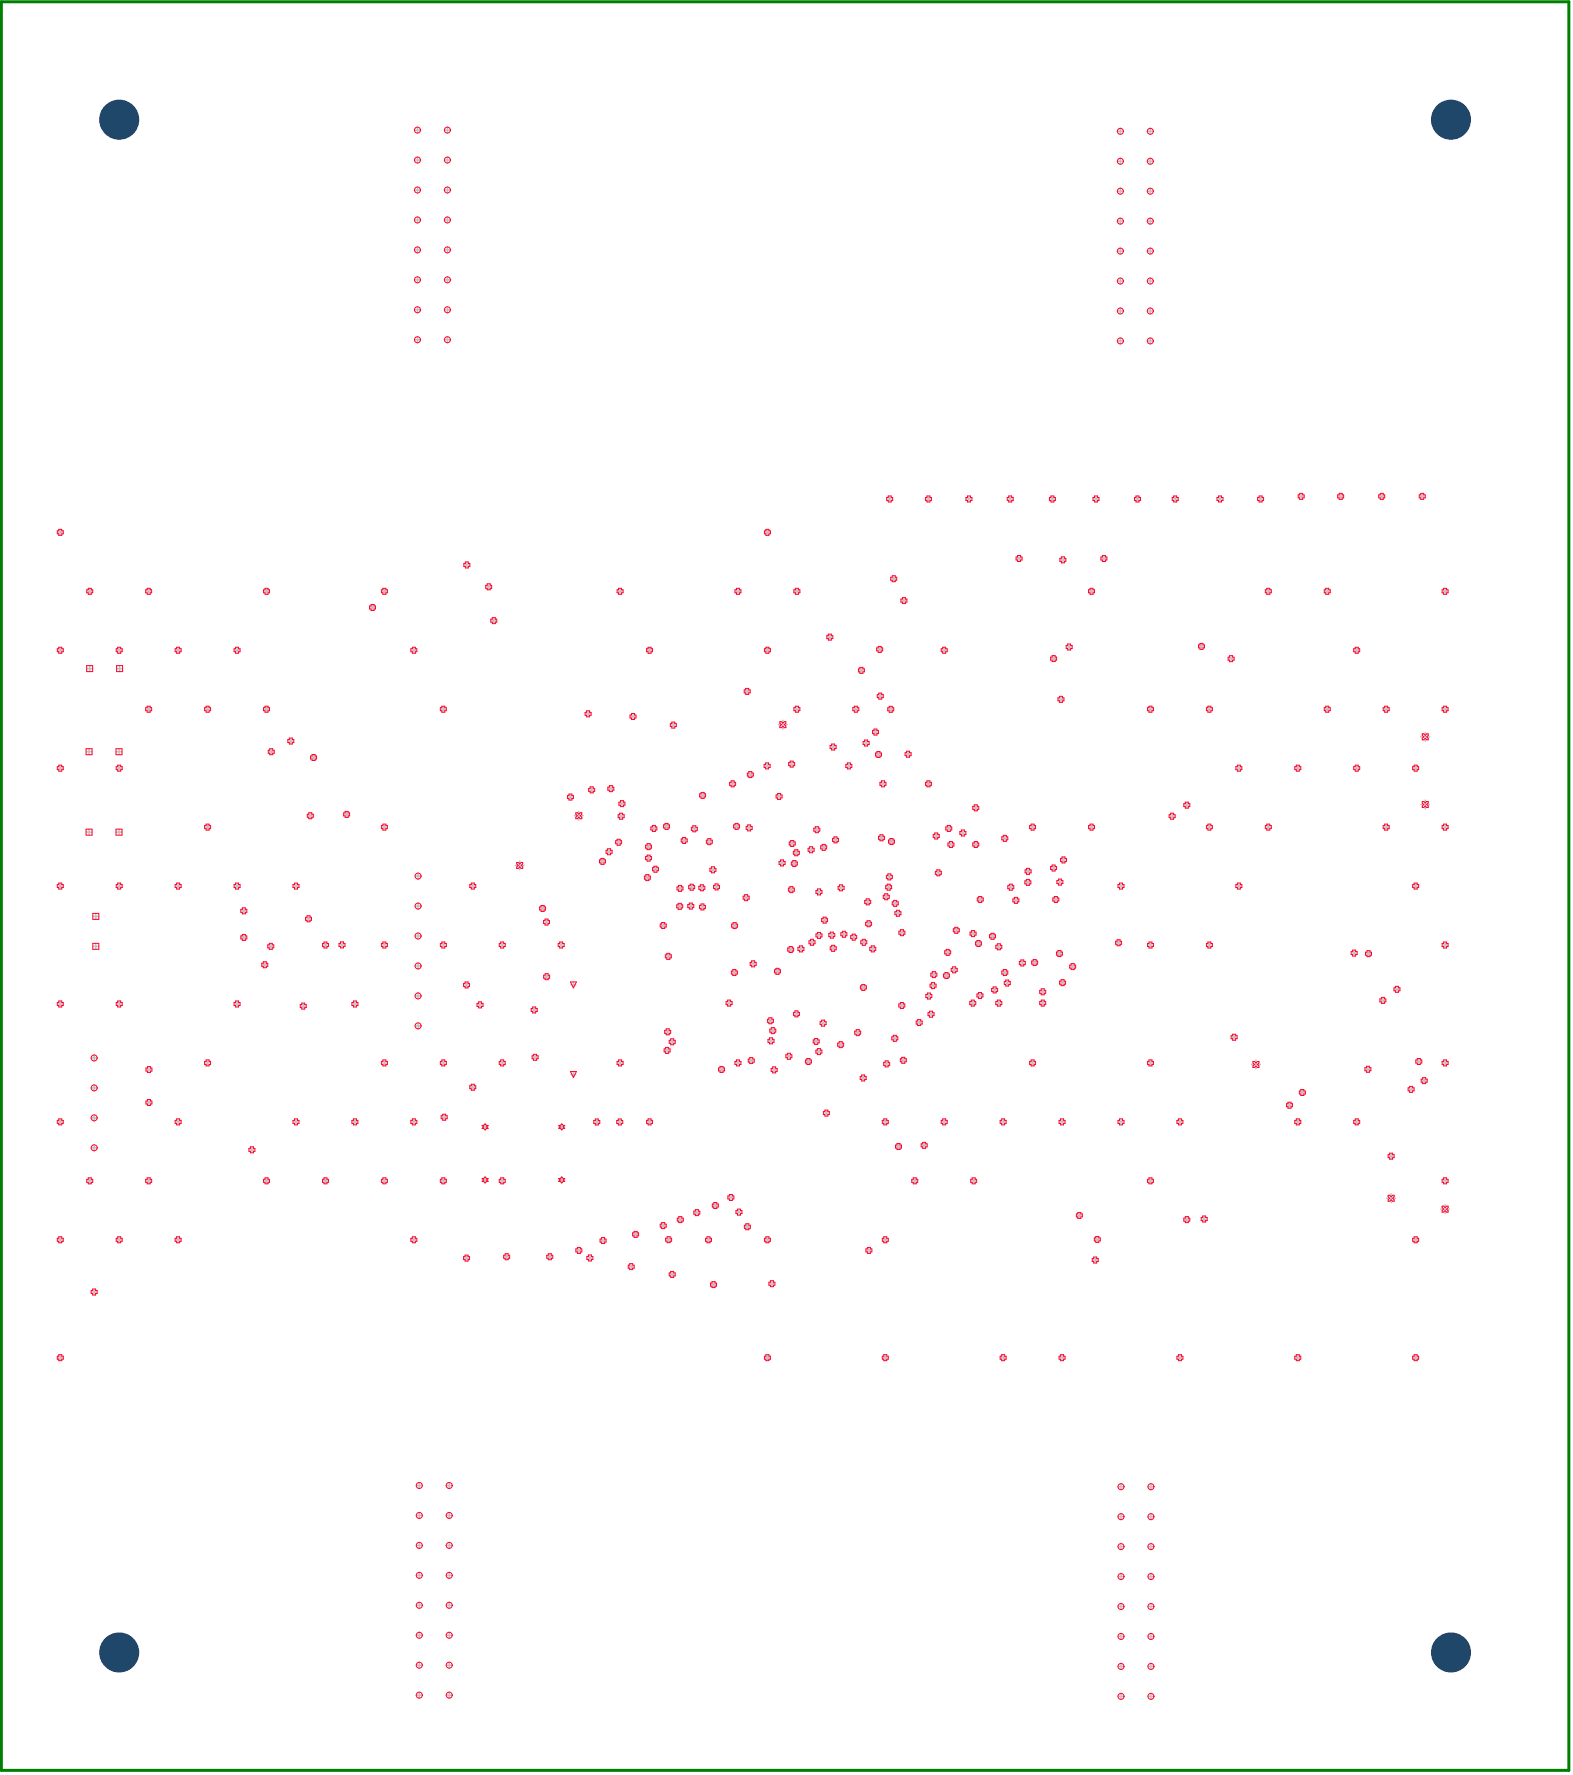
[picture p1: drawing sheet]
<svg xmlns="http://www.w3.org/2000/svg" width="444mm" height="501mm" viewBox="0 0 444 501" stroke-linecap="round" stroke-linejoin="round" font-family="sans-serif">
<g fill="none" stroke="#c0c0c0" stroke-width=".42">
<path d="M30.8 33.8h5.7M33.6 30.9v5.7M116.9 36.7h1.8M117.8 35.8v1.8M125.4 36.7h1.7M126.2 35.8v1.8M315.2 37.1h1.8M316.1 36.2v1.7M323.7 37.1h1.7M324.5 36.2v1.7M406.5 33.8h5.7M409.4 30.9v5.7"/>
<path d="M116.9 45.2h1.8M116.9 53.6h1.8M117.8 44.3v1.7M117.8 52.7v1.8M125.4 45.2h1.7M125.4 53.6h1.7M126.2 44.3v1.7M126.2 52.7v1.8M315.2 45.5h1.8M315.2 54h1.8M316.1 44.6v1.8M316.1 53.1v1.7"/>
<path d="M323.7 45.5h1.7M323.7 54h1.7M324.5 44.6v1.8M324.5 53.1v1.7M116.9 70.5h1.8M116.9 62.1h1.8M116.9 79h1.8M117.8 61.2v1.7M117.8 69.7v1.7M117.8 78.1v1.8M125.4 70.5h1.7M125.4 62.1h1.7"/>
<path d="M125.4 79h1.7M126.2 61.2v1.7M126.2 69.7v1.7M126.2 78.1v1.8M315.2 70.9h1.8M315.2 62.4h1.8M315.2 79.3h1.8M316.1 61.5v1.8M316.1 70v1.7M316.1 78.4v1.8M323.7 70.9h1.7M323.7 62.4h1.7"/>
<path d="M323.7 79.3h1.7M324.5 61.5v1.8M324.5 70v1.7M324.5 78.4v1.8M116.9 87.4h1.8M116.9 95.9h1.8M117.8 86.6v1.7M117.8 95v1.8M125.4 87.4h1.7M125.4 95.9h1.7M126.2 86.6v1.7M126.2 95v1.8"/>
<path d="M315.2 87.8h1.8M315.2 96.2h1.8M316.1 86.9v1.7M316.1 95.3v1.8M323.7 87.8h1.7M323.7 96.2h1.7M324.5 86.9v1.7M324.5 95.3v1.8M367.1 139.6v1M378.2 139.6v1M389.8 139.6v1M401.3 139.6v1"/>
<path d="M16.5 150.2h1M17 149.7v1M131.2 159.4h1M131.7 158.9v1M216 150.2h1M216.5 149.7v1M250.5 140.8h1M251 140.3v1M261.4 140.8h1M261.9 140.3v1M272.9 140.8h1M273.4 140.3v1"/>
<path d="M284.5 140.8h1M285 140.3v1M287 157.6h1M287.5 157.1v1M296.4 140.8h1M296.9 140.3v1M299.4 158h1M299.9 157.5v1M308.7 140.8h1M309.2 140.3v1M310.9 157.6h1M311.4 157.1v1"/>
<path d="M320.4 140.8h1M320.9 140.3v1M331.1 140.8h1M331.6 140.3v1M343.7 140.8h1M344.2 140.3v1M355.2 140.8h1M355.7 140.3v1M366.6 140.1h1M377.8 140.1h.9M389.3 140.1h1M400.8 140.1h1"/>
<path d="M24.8 166.9h1M25.3 166.4v1M41.4 166.9h1M41.9 166.4v1M74.7 166.9h1M75.2 166.4v1M104.6 171.4h1M105.1 170.9v1M107.9 166.9h1M108.4 166.4v1M137.4 165.6h1M137.9 165.1v1"/>
<path d="M138.8 175.2h1M139.3 174.7v1M174.5 166.9h1M175 166.4v1M207.7 166.9h1M208.2 166.4v1M224.3 166.9h1M224.8 166.4v1M233.6 179.8h1M234.1 179.3v1M251.7 163.3h1M252.2 162.8v1"/>
<path d="M254.5 169.5h1M255 169v1M307.5 166.9h1M308 166.4v1M357.3 166.9h1M357.8 166.4v1M374 166.9h1M374.5 166.4v1M407.2 166.9h1M407.7 166.4v1M16.5 183.5h1M17 183v1"/>
<path d="M24.5 188.7h1.6M25.3 187.9v1.6M32.9 188.7h1.7M33.1 183.5h1M33.6 183v1M33.7 187.9v1.6M41.9 199.7v1M49.8 183.5h1M50.3 183v1M58.6 199.7v1M66.4 183.5h1M66.9 183v1"/>
<path d="M75.2 199.7v1M116.3 183.5h1M116.8 183v1M125.1 199.7v1M182.8 183.5h1M183.3 183v1M210.3 195.1h1M210.8 194.6v1M216 183.5h1M216.5 183v1M224.8 199.7v1M241.5 199.7v1"/>
<path d="M242.5 189.2h1M243 188.7v1M247.7 183.3h1M247.9 196.5h1M248.2 182.8v1M248.4 196v1M251.3 199.7v1M265.9 183.5h1M266.4 183v1M296.8 185.9h1M297.3 185.4v1M298.8 197.4h1"/>
<path d="M299.3 196.9v1M301.1 182.6h1M301.6 182.1v1M324.6 199.7v1M338.5 182.4h1M339 181.9v1M341.2 199.7v1M346.8 185.9h1M347.3 185.4v1M374.5 199.7v1M382.3 183.5h1M382.8 183v1"/>
<path d="M391.1 199.7v1M407.7 199.7v1M16.5 216.8h1M17 216.3v1M24.3 212.2h1.7M25.1 211.3v1.7M32.7 212.2h1.7M33.1 216.8h1M33.6 211.3v1.7M33.6 216.3v1M41.4 200.2h1M58.1 200.2h1"/>
<path d="M74.7 200.2h1M76 212.2h1M76.5 211.7v1M81.6 209.1h1M82.1 208.6v1M88 213.8h1M88.5 213.3v1M124.6 200.2h1M165.4 201.5h1M165.9 201v1M178.1 202.2h1M178.6 201.7v1"/>
<path d="M189.5 204.6h1M190 204.1v1M211.2 218.6h1M211.7 218.1v1M215.9 216.2h1M216.4 215.7v1M219.6 204.5h2.5M220.9 203.3v2.5M222.9 215.6h1M223.4 215.1v1M224.3 200.2h1M234.6 210.8h.9"/>
<path d="M235 210.3v1M239 216.2h1M239.5 215.7v1M241 200.2h1M243.9 209.7h1M244.4 209.2v1M246.5 206.6h1M247 206.1v1M247.3 212.9h1M247.8 212.4v1M250.8 200.2h1M255.7 212.9h1"/>
<path d="M256.2 212.4v1M324.1 200.2h1M340.7 200.2h1M349 216.8h1M349.5 216.3v1M365.6 216.8h1M366.1 216.3v1M374 200.2h1M382.3 216.8h1M382.8 216.3v1M390.6 200.2h1M398.9 216.8h1"/>
<path d="M399.4 216.3v1M400.9 208h2.5M402.1 206.7v2.5M407.2 200.2h1M24.3 234.8h1.7M25.1 234v1.7M32.7 234.8h1.7M33.6 234v1.7M58.1 233.4h1M58.6 232.9v1M87 230.2h1M87.5 229.7v1"/>
<path d="M97.3 229.8h1M97.8 229.3v1M107.9 233.4h1M108.4 232.9v1M160.4 224.9h1M160.9 224.4v1M162.1 230.2h2.4M163.3 229v2.5M166.4 222.9h1M166.9 222.4v1M171.8 222.6h1M171.8 239.9v1"/>
<path d="M172.3 222.1v1M174 237.7h1M174.5 237.2v1M174.7 230.4h1M175 226.8h1M175.2 229.9v1M175.5 226.3v1M182.5 238.9h1M183 238.4v1M184 233.8h1M184.5 233.3v1M187.6 233.2h1"/>
<path d="M188.1 232.7v1M192.5 237.2h1M193 236.7v1M195.4 233.9h1M195.9 233.4v1M197.7 224.5h1M198.2 224v1M199.6 237.5h1M200.1 237v1M206.2 221.2h1M206.7 220.7v1M207.3 233.2h1"/>
<path d="M207.8 232.7v1M210.9 233.7h1M211.4 233.2v1M219.3 224.8h1M219.8 224.3v1M223 238h1M223.5 237.5v1M228.3 239.8h1M228.8 239.3v1M229.9 234.2h1M230.4 233.7v1M231.9 239.1h1"/>
<path d="M232.4 238.6v1M235.2 237h1M235.7 236.5v1M248.2 236.4h1M248.6 221.2h1M248.7 235.9v1M249.1 220.7v1M251 237.5h1M251.5 237v1M261.4 221.2h1M261.9 220.7v1M263.6 235.9h1"/>
<path d="M264.1 235.4v1M267.2 233.8h1M267.7 233.3v1M267.8 238.3h1M268.3 237.8v1M271.2 235.1h1M271.7 234.6v1M274.8 238.3h1M274.8 228h1M275.3 227.5v1M275.3 237.8v1M283 236.6h1"/>
<path d="M283.5 236.1v1M290.8 233.4h1M291.3 232.9v1M307.5 233.4h1M308 232.9v1M330.2 230.4h1M330.7 229.9v1M334.3 227.2h1M334.8 226.7v1M340.7 233.4h1M341.2 232.9v1M357.3 233.4h1"/>
<path d="M357.8 232.9v1M390.6 233.4h1M391.1 232.9v1M400.9 227h2.5M402.1 225.8v2.5M407.2 233.4h1M407.7 232.9v1M16.5 250.1h1M17 249.6v1M26.2 258.6h1.7M27 257.8v1.7M33.1 250.1h1"/>
<path d="M33.6 249.6v1M49.8 250.1h1M50.3 249.6v1M66.4 250.1h1M66.9 249.6v1M68.3 257.1h1M68.8 256.6v1M83 250.1h1M83.5 249.6v1M86.5 259.3h1M87 258.8v1M117.1 255.7h1.7"/>
<path d="M117.1 247.3h1.7M117.9 246.4v1.7M117.9 254.8v1.8M132.9 250.1h1M133.4 249.6v1M145.4 244.2h2.5M146.6 243v2.5M152.6 256.4h1M153.1 255.9v1M154.2 259.7v1M169.5 243.1h1M170 242.6v1"/>
<path d="M171.3 240.4h1M182.1 247.7h1M182.5 242.2h1M182.6 247.2v1M183 241.7v1M184.4 245.3h1M184.9 244.8v1M191.3 255.8h1M191.4 250.7h.9M191.8 255.3v1M191.8 250.2v1M194.4 255.7h1"/>
<path d="M194.6 250.4h1M194.9 255.2v1M195.1 249.9v1M197.5 250.6h1M197.7 256h1M198 250.1v1M198.2 255.5v1M200.6 245.5h1M201.1 245v1M201.7 250.3h1M202.2 249.8v1M210 253.3h1"/>
<path d="M210.5 252.8v1M220.2 243.5h.9M220.6 243v1M222.8 251.1h1M223.3 250.6v1M223.6 243.7h1M224.1 243.2v1M224.2 240.7h1M224.7 240.2v1M230.6 251.7h1M231.1 251.2v1M232.1 259.7h1"/>
<path d="M232.6 259.2v1M236.8 250.6h1M237.3 250.1v1M244.3 254.5h1M244.8 254v1M249.5 253.1h1M250 252.6v1M250.2 250.4h1M250.4 247.5h1M250.7 249.9v1M250.9 247v1M252.1 254.9h1"/>
<path d="M252.6 254.5v.9M252.8 257.7h1M253.3 257.2v1M264.2 246.3h1M264.7 245.8v1M276.1 253.9h1M276.6 253.4v1M284.7 250.4h1M285.2 249.9v1M286.1 254.1h1M286.6 253.6v1M289.5 249h1"/>
<path d="M289.6 245.9h1M290 248.5v1M290.1 245.4v1M296.8 245h1M297.3 244.5v1M297.4 253.9h1M297.9 253.4v1M298.5 248.9h1M299 248.5v.9M299.5 242.7h1M300 242.2v1M315.8 250.1h1"/>
<path d="M316.3 249.6v1M349 250.1h1M349.5 249.6v1M398.9 250.1h1M399.4 249.6v1M26.2 267.1h1.7M27 266.2v1.7M68.3 264.6h1M68.8 264.1v1M74.2 272.3h1M74.7 271.8v1M75.9 267.1h1"/>
<path d="M76.4 266.6v1M91.3 266.7h1M91.8 266.2v1M96 266.7h1M96.5 266.2v1M107.9 266.7h1M108.4 266.2v1M117.1 264.2h1.7M117.1 272.6h1.7M117.9 263.3v1.7M117.9 271.7v1.8M124.6 266.7h1"/>
<path d="M125.1 266.2v1M131.1 278h1M131.6 277.5v1M141.2 266.7h1M141.7 266.2v1M153.7 260.2h1M153.7 275.6h1M154.2 275.1v1M157.8 266.7h1M158.3 266.2v1M161.1 278h1.3M161.8 277.3v1.3"/>
<path d="M186.6 261.2h1M187.1 260.7v1M188.1 269.9h1M188.6 269.4v1M206.7 274.5h1M206.8 261.2h.9M207.2 274v1M207.2 260.7v1M212 272h1M212.5 271.5v1M218.9 274.1h.9M219.3 273.6v1"/>
<path d="M222.6 268h1M223.1 267.5v1M225.5 267.8h1M226 267.3v1M228.6 265.9h1M229.1 265.4v1M230.6 264h1M231.1 263.5v1M234.2 263.9h1M234.6 267.6h1M234.7 263.4v1M235.1 267.1v1"/>
<path d="M237.6 263.7h1M238.1 263.2v1M240.4 264.5h1M240.9 264v1M243.1 278.7h1M243.2 265.9h1M243.6 278.2v1M243.7 265.4v1M244.6 260.7h1M245.1 260.2v1M245.7 267.8h1M246.2 267.3v1"/>
<path d="M254 263.2h1M254.5 262.7v1M262.8 278.2h.9M263 275.1h1M263.2 277.7v1M263.5 274.6v1M266.5 275.3h1M266.9 268.8h1M267 274.8v1M267.4 268.3v1M268.7 273.7h1M269.2 273.2v1"/>
<path d="M269.3 262.6h1M269.8 262.1v1M274 263.5h1M274.5 263v1M275.6 266.3h1M276.1 265.8v1M279.5 264.2h1M280 263.7v1M280.1 279.4h1M280.6 278.9v1M281.3 267.2h1M281.8 266.7v1"/>
<path d="M283 274.5h1M283.5 274v1M283.7 277.4h1M284.2 276.9v1M287.9 271.8h1M288.4 271.3v1M291.4 271.7h1M291.9 271.2v1M293.7 279.9h1M294.2 279.4v1M298.4 269.1h1M298.9 268.6v1"/>
<path d="M299.3 277.3h1M299.8 276.8v1M302.1 272.8h1M302.6 272.3v1M315.1 266.1h1M315.6 265.6v1M324.1 266.7h1M324.6 266.2v1M340.7 266.7h1M341.2 266.2v1M381.6 269h.9M382 268.5v1"/>
<path d="M385.6 269.1h1M386.1 268.7v.9M393.6 279.2h1M394.1 278.7v1M407.2 266.7h1M407.7 266.2v1M16.5 283.3h1M17 282.8v1M25.7 298.6h1.7M26.6 297.7v1.8M33.1 283.3h1M33.6 282.8v1"/>
<path d="M58.1 300h1M58.6 299.5v1M66.4 283.3h1M66.9 282.8v1M85.1 283.9h1M85.6 283.4v1M99.6 283.3h1M100.1 282.8v1M107.9 300h1M108.4 299.5v1M117.1 281.1h1.7M117.1 289.5h1.7"/>
<path d="M117.9 280.2v1.7M117.9 288.6v1.8M124.6 300h1M125.1 299.5v1M134.9 283.6h1M135.4 283.1v1M141.2 300h1M141.7 299.5v1M150.2 285h1M150.5 298.4h1M150.7 284.5v1M151 297.9v1"/>
<path d="M174.5 300h1M175 299.5v1M187.7 296.4h1M187.9 291.2h1M188.2 295.9v1M188.4 290.7v1M189.2 294h1M189.7 293.5v1M205.2 283.1h1M205.7 282.6v1M207.7 300h1M208.2 299.5v1"/>
<path d="M211.5 299.3h.9M212 298.8v1M216.9 288.1h1M217 293.8h1M217.4 287.6v1M217.5 293.3v1M217.5 290.9h1M218 290.4v1M222.1 298.1h1M222.6 297.6v1M224.2 286.1h1M224.7 285.6v1"/>
<path d="M227.6 299.6h1M228.1 299.1v1M229.8 293.9h1M230.3 293.4v1M230.5 296.8h1M231 296.3v1M231.7 288.8h1M232.2 288.3v1M236.7 294.8h1M237.2 294.3v1M241.5 291.4h1M242 290.9v1"/>
<path d="M250.2 299.8v1M252 293h1M252.5 292.5v1M253.9 283.8h1M254.4 299.2h1M254.4 283.3v1M254.9 298.7v1M258.8 288.6h1M259.3 288.1v1M261.6 281.1h1M262.1 280.6v1M262.2 286.2h1"/>
<path d="M262.7 285.7v1M274 283.1h.9M274.4 282.6v1M276 280.9h1M276.5 280.4v1M281.3 283.1h1M281.8 282.6v1M290.8 300h1M291.3 299.5v1M293.7 283.1h1M294.2 282.6v1M324.1 300h1"/>
<path d="M324.6 299.5v1M347.7 292.7h1M348.2 292.2v1M354.3 299.2v2.5M389.7 282.3h1M390.2 281.8v1M399.8 299.6h1M400.3 299.1v1M407.2 300h1M407.7 299.5v1M16.5 316.6h1M17 316.1v1"/>
<path d="M25.7 307h1.7M25.7 315.5h1.7M26.6 306.2v1.7M26.6 314.6v1.8M41.5 311.2h1M41.5 301.9h1M42 301.4v1M42 310.7v1M49.8 316.6h1M50.3 316.1v1M83 316.6h1M83.5 316.1v1"/>
<path d="M99.6 316.6h1M100.1 316.1v1M116.3 316.6h1M116.8 316.1v1M124.8 315.3h1M125.3 314.8v1M132.9 306.8h1M133.4 306.3v1M136 318h1.7M136.9 317.2v1.7M157.7 318h1.6M158.5 317.2v1.7"/>
<path d="M161.1 303.3h1.3M161.8 302.6v1.3M167.9 316.6h1M168.4 316.1v1M174.4 316.6h1M174.9 316.1v1M182.8 316.6h1M183.3 316.1v1M203.1 301.8h1M203.6 301.3v1M217.9 301.9h1M218.4 301.4v1"/>
<path d="M232.7 314.1h.9M233.2 313.6v1M243 304.2h1M243.5 303.7v1M249.3 316.6h1M249.7 300.3h1M249.8 316.1v1M265.9 316.6h1M266.4 316.1v1M282.5 316.6h1M283 316.1v1M299.1 316.6h1"/>
<path d="M299.6 316.1v1M315.8 316.6h1M316.3 316.1v1M332.4 316.6h1M332.9 316.1v1M353.1 300.4h2.5M363.3 311.9h1M363.8 311.4v1M365.6 316.6h1M366.1 316.1v1M366.9 308.3h1M367.4 307.8v1"/>
<path d="M382.3 316.6h1M382.8 316.1v1M385.4 301.8h1M385.9 301.3v1M397.6 307.4h1M398.1 306.9v1M401.3 305h1M401.8 304.5v1M24.8 333.3h1M25.3 332.8v1M25.7 323.9h1.7M26.6 323.1v1.7"/>
<path d="M41.4 333.3h1M41.9 332.8v1M70.6 324.5h1M71.1 324v1M74.7 333.3h1M75.2 332.8v1M91.3 333.3h1M91.8 332.8v1M107.9 333.3h1M108.4 332.8v1M124.6 333.3h1M125.1 332.8v1"/>
<path d="M136 333h1.7M136.9 332.2v1.6M141.2 333.3h1M141.7 332.8v1M157.7 333h1.6M158.5 332.2v1.6M201.8 339.7v1M205.7 337.9h1M206.2 337.4v1M253 323.6h1M253.5 323.1v1M257.6 333.3h1"/>
<path d="M258.1 332.8v1M260.2 323.2h1M260.7 322.7v1M274.2 333.3h1M274.7 332.8v1M324.1 333.3h1M324.6 332.8v1M391.2 338.2h2.5M392 326.3h1M392.5 325.8v1M392.5 336.9v2.5M407.2 333.3h1"/>
<path d="M407.7 332.8v1M407.7 340v2.5M16.5 349.9h1M17 349.4v1M33.1 349.9h1M33.6 349.4v1M49.8 349.9h1M50.3 349.4v1M116.3 349.9h1M116.8 349.4v1M131.1 355.1h1M131.6 354.6v1"/>
<path d="M142.4 354.7h1M142.9 354.2v1M154.6 354.7h1M155.1 354.2v1M162.8 352.9h1M163.3 352.4v1M165.9 355h1M166.4 354.5v1M169.6 350.1h1M170.1 349.6v1M177.6 357.5h1M178.1 357v1"/>
<path d="M178.8 348.4h1M179.3 347.9v1M186.6 345.9h1M187.1 345.4v1M188.1 349.9h1M188.6 349.4v1M189.2 359.7h1M189.7 359.2v1M191.4 344.2h1M191.9 343.7v1M196.1 342.2h1M196.6 341.7v1"/>
<path d="M199.4 349.9h1M199.9 349.4v1M201.3 340.2h1M208 342.1h1M208.5 341.6v1M210.4 346.2h1M210.9 345.7v1M216 349.9h1M216.5 349.4v1M244.6 352.9h1M245.1 352.4v1M249.3 349.9h1"/>
<path d="M249.8 349.4v1M304 343h1M304.5 342.5v1M308.5 355.6h1M309 355.1v1M309.1 349.8h1M309.6 349.3v1M334.3 344.2h1M334.8 343.7v1M339.2 344h1M339.7 343.5v1M398.9 349.9h1"/>
<path d="M399.4 349.4v1M406.5 341.2h2.5M26.1 364.6h1M26.6 364.1v1M200.8 362.5h1M201.3 362v1M217.3 362.3h1M217.8 361.8v1M16.5 383.2h1M17 382.7v1M216 383.2h1M216.5 382.7v1"/>
<path d="M249.3 383.2h1M249.8 382.7v1M282.5 383.2h1M283 382.7v1M299.1 383.2h1M299.6 382.7v1M332.4 383.2h1M332.9 382.7v1M365.6 383.2h1M366.1 382.7v1M398.9 383.2h1M399.4 382.7v1"/>
<path d="M117.4 419.2h1.8M118.3 418.4v1.7M125.9 419.2h1.7M126.7 418.4v1.7M315.4 419.6h1.7M316.3 418.7v1.8M323.8 419.6h1.8M324.7 418.7v1.8M117.4 427.7h1.8M117.4 436.1h1.8M118.3 426.8v1.8M118.3 435.3v1.7"/>
<path d="M125.9 427.7h1.7M125.9 436.1h1.7M126.7 426.8v1.8M126.7 435.3v1.7M315.4 428h1.7M315.4 436.5h1.7M316.3 427.2v1.7M316.3 435.6v1.8M323.8 428h1.8M323.8 436.5h1.8M324.7 427.2v1.7M324.7 435.6v1.8"/>
<path d="M117.4 444.6h1.8M117.4 453h1.8M118.3 443.7v1.8M118.3 452.2v1.7M125.9 444.6h1.7M125.9 453h1.7M126.7 443.7v1.8M126.7 452.2v1.7M315.4 453.4h1.7M315.4 444.9h1.7M316.3 444.1v1.7M316.3 452.5v1.8"/>
<path d="M323.8 453.4h1.8M323.8 444.9h1.8M324.7 444.1v1.7M324.7 452.5v1.8M30.8 466.4h5.7M33.6 463.5v5.7M117.4 478.4h1.8M117.4 470h1.8M117.4 461.5h1.8M118.3 460.6v1.8M118.3 469.1v1.7M118.3 477.5v1.8"/>
<path d="M125.9 478.4h1.7M125.9 470h1.7M125.9 461.5h1.7M126.7 460.6v1.8M126.7 469.1v1.7M126.7 477.5v1.8M315.4 470.3h1.7M315.4 478.7h1.7M315.4 461.8h1.7M316.3 461v1.7M316.3 469.4v1.8M316.3 477.9v1.7"/>
<path d="M323.8 470.3h1.8M323.8 478.7h1.8M323.8 461.8h1.8M324.7 461v1.7M324.7 469.4v1.8M324.7 477.9v1.7M406.5 466.4h5.7M409.4 463.5v5.7"/>
</g>
<g fill="none" stroke="#ff002a" stroke-width=".28">
<path d="M32.8 32.9l.8 .5 .9-.5-.4 .9 .4 .8-.9-.4-.8 .4 .4-.8zM408.5 32.9l.9 .5 .8-.5-.4 .9 .4 .8-.8-.4-.9 .4 .5-.8zM250.6 140h.8v.4h.5v.8h-.5v.5h-.8v-.5h-.4v-.8h.4zM261.5 140h.9v.4h.4v.8h-.4v.5h-.9v-.5h-.4v-.8h.4zM273 140h.8v.4h.4v.8h-.4v.5h-.8v-.5h-.5v-.8h.5zM284.6 140h.8v.4h.5v.8h-.5v.5h-.8v-.5h-.4v-.8h.4zM296.5 140h.8v.4h.5v.8h-.5v.5h-.8v-.5h-.4v-.8h.4zM308.8 140h.8v.4h.5v.8h-.5v.5h-.8v-.5h-.4v-.8h.4zM320.5 140h.8v.4h.5v.8h-.5v.5h-.8v-.5h-.4v-.8h.4zM331.1 140h.9v.4h.4v.8h-.4v.5h-.9v-.5h-.4v-.8h.4zM343.8 140h.8v.4h.4v.8h-.4v.5h-.8v-.5h-.4v-.8h.4zM355.2 140h.9v.4h.4v.8h-.4v.5h-.9v-.5h-.4v-.8h.4z"/>
<path d="M366.7 139.2h.8v.5h.4v.8h-.4v.4h-.8v-.4h-.4v-.8h.4zM377.8 139.2h.9v.5h.4v.8h-.4v.4h-.9v-.4h-.4v-.8h.4zM389.4 139.2h.8v.5h.5v.8h-.5v.4h-.8v-.4h-.4v-.8h.4zM400.8 139.2h.9v.5h.4v.8h-.4v.4h-.9v-.4h-.4v-.8h.4zM16.6 149.4h.8v.4h.5v.9h-.5v.4h-.8v-.4h-.4v-.9h.4zM131.3 158.6h.8v.4h.5v.9h-.5v.4h-.8v-.4h-.4v-.9h.4zM216.1 149.4h.8v.4h.5v.9h-.5v.4h-.8v-.4h-.4v-.9h.4zM287.1 156.8h.8v.4h.5v.8h-.5v.5h-.8v-.5h-.4v-.8h.4zM299.4 157.2h.9v.4h.4v.8h-.4v.5h-.9v-.5h-.4v-.8h.4zM311 156.8h.9v.4h.4v.8h-.4v.5h-.9v-.5h-.4v-.8h.4zM24.9 166h.8v.5h.5v.8h-.5v.4h-.8v-.4h-.4v-.8h.4zM41.5 166h.9v.5h.4v.8h-.4v.4h-.9v-.4h-.4v-.8h.4z"/>
<path d="M74.8 166h.8v.5h.4v.8h-.4v.4h-.8v-.4h-.4v-.8h.4zM104.7 170.6h.8v.4h.5v.9h-.5v.4h-.8v-.4h-.4v-.9h.4zM108 166h.9v.5h.4v.8h-.4v.4h-.9v-.4h-.4v-.8h.4zM137.5 164.8h.8v.4h.4v.8h-.4v.5h-.8v-.5h-.5v-.8h.5zM138.9 174.3h.8v.4h.5v.9h-.5v.4h-.8v-.4h-.4v-.9h.4zM174.5 166h.9v.5h.4v.8h-.4v.4h-.9v-.4h-.4v-.8h.4zM207.8 166h.8v.5h.4v.8h-.4v.4h-.8v-.4h-.4v-.8h.4zM224.4 166h.9v.5h.4v.8h-.4v.4h-.9v-.4h-.4v-.8h.4zM233.7 179h.8v.4h.5v.8h-.5v.5h-.8v-.5h-.4v-.8h.4zM251.7 162.5h.9v.4h.4v.9h-.4v.4h-.9v-.4h-.4v-.9h.4zM254.6 168.7h.8v.4h.5v.8h-.5v.4h-.8v-.4h-.4v-.8h.4zM307.5 166h.9v.5h.4v.8h-.4v.4h-.9v-.4h-.4v-.8h.4z"/>
<path d="M357.4 166h.9v.5h.4v.8h-.4v.4h-.9v-.4h-.4v-.8h.4zM374 166h.9v.5h.4v.8h-.4v.4h-.9v-.4h-.4v-.8h.4zM407.3 166h.8v.5h.5v.8h-.5v.4h-.8v-.4h-.4v-.8h.4zM16.6 182.7h.8v.4h.5v.8h-.5v.5h-.8v-.5h-.4v-.8h.4zM24.5 187.9h1.6v1.6h-1.6zM32.9 187.9h1.7v1.6h-1.7zM33.2 182.7h.9v.4h.4v.8h-.4v.5h-.9v-.5h-.4v-.8h.4zM41.5 199.3h.9v.4h.4v.9h-.4v.4h-.9v-.4h-.4v-.9h.4zM49.8 182.7h.9v.4h.4v.8h-.4v.5h-.9v-.5h-.4v-.8h.4zM58.1 199.3h.9v.4h.4v.9h-.4v.4h-.9v-.4h-.4v-.9h.4zM66.5 182.7h.8v.4h.4v.8h-.4v.5h-.8v-.5h-.5v-.8h.5zM74.8 199.3h.8v.4h.4v.9h-.4v.4h-.8v-.4h-.4v-.9h.4z"/>
<path d="M116.3 182.7h.9v.4h.4v.8h-.4v.5h-.9v-.5h-.4v-.8h.4zM124.7 199.3h.8v.4h.4v.9h-.4v.4h-.8v-.4h-.5v-.9h.5zM182.8 182.7h.9v.4h.4v.8h-.4v.5h-.9v-.5h-.4v-.8h.4zM210.4 194.3h.8v.4h.5v.8h-.5v.5h-.8v-.5h-.4v-.8h.4zM216.1 182.7h.8v.4h.5v.8h-.5v.5h-.8v-.5h-.4v-.8h.4zM224.4 199.3h.9v.4h.4v.9h-.4v.4h-.9v-.4h-.4v-.9h.4zM241 199.3h.9v.4h.4v.9h-.4v.4h-.9v-.4h-.4v-.9h.4zM242.6 188.3h.9v.5h.4v.8h-.4v.4h-.9v-.4h-.4v-.8h.4zM247.8 182.4h.8v.5h.4v.8h-.4v.4h-.8v-.4h-.5v-.8h.5zM247.9 195.6h.9v.4h.4v.9h-.4v.4h-.9v-.4h-.4v-.9h.4zM250.9 199.3h.8v.5h.5v.8h-.5v.4h-.8v-.4h-.4v-.8h.4zM266 182.7h.8v.4h.4v.8h-.4v.5h-.8v-.5h-.5v-.8h.5z"/>
<path d="M296.8 185h.9v.4h.4v.9h-.4v.4h-.9v-.4h-.4v-.9h.4zM298.9 196.5h.9v.4h.4v.9h-.4v.4h-.9v-.4h-.4v-.9h.4zM301.2 181.8h.9v.4h.4v.8h-.4v.4h-.9v-.4h-.4v-.8h.4zM324.2 199.3h.8v.4h.4v.9h-.4v.4h-.8v-.4h-.5v-.9h.5zM338.6 181.6h.8v.4h.4v.9h-.4v.4h-.8v-.4h-.5v-.9h.5zM340.8 199.3h.8v.4h.5v.9h-.5v.4h-.8v-.4h-.4v-.9h.4zM346.9 185.1h.9v.4h.4v.8h-.4v.4h-.9v-.4h-.4v-.8h.4zM374 199.3h.9v.4h.4v.9h-.4v.4h-.9v-.4h-.4v-.9h.4zM382.4 182.7h.8v.4h.4v.8h-.4v.5h-.8v-.5h-.5v-.8h.5zM390.7 199.3h.8v.4h.4v.9h-.4v.4h-.8v-.4h-.5v-.9h.5zM407.3 199.3h.8v.4h.5v.9h-.5v.4h-.8v-.4h-.4v-.9h.4zM16.6 215.9h.8v.5h.5v.8h-.5v.4h-.8v-.4h-.4v-.8h.4z"/>
<path d="M24.3 211.3h1.7v1.7h-1.7zM32.7 211.3h1.7v1.7h-1.7zM33.2 215.9h.9v.5h.4v.8h-.4v.4h-.9v-.4h-.4v-.8h.4zM76.1 211.3h.9v.4h.4v.9h-.4v.4h-.9v-.4h-.4v-.9h.4zM81.6 208.3h.9v.4h.4v.9h-.4v.4h-.9v-.4h-.4v-.9h.4zM88 212.9h.9v.5h.4v.8h-.4v.4h-.9v-.4h-.4v-.8h.4zM165.5 200.6h.8v.4h.5v.9h-.5v.4h-.8v-.4h-.4v-.9h.4zM178.2 201.4h.8v.4h.4v.8h-.4v.5h-.8v-.5h-.5v-.8h.5zM189.5 203.8h.9v.4h.4v.9h-.4v.4h-.9v-.4h-.4v-.9h.4zM211.3 217.8h.8v.4h.4v.8h-.4v.5h-.8v-.5h-.4v-.8h.4zM216 215.3h.8v.4h.5v.9h-.5v.4h-.8v-.4h-.4v-.9h.4zM220 203.7h.4l.5 .4 .4-.4h.4v.4l-.4 .4 .4 .4v.5h-.4l-.4-.5-.5 .5h-.4v-.5l.4-.4-.4-.4z"/>
<path d="M222.9 214.8h.9v.4h.4v.9h-.4v.4h-.9v-.4h-.4v-.9h.4zM234.6 210h.9v.4h.4v.9h-.4v.4h-.9v-.4h-.4v-.9h.4zM239.1 215.3h.8v.4h.4v.9h-.4v.4h-.8v-.4h-.5v-.9h.5zM243.9 208.9h.9v.4h.4v.8h-.4v.4h-.9v-.4h-.4v-.8h.4zM246.6 205.8h.8v.4h.4v.8h-.4v.4h-.8v-.4h-.4v-.8h.4zM247.4 212.1h.9v.4h.4v.9h-.4v.4h-.9v-.4h-.4v-.9h.4zM255.8 212h.8v.4h.5v.9h-.5v.4h-.8v-.4h-.4v-.9h.4zM349.1 215.9h.8v.5h.5v.8h-.5v.4h-.8v-.4h-.4v-.8h.4zM365.7 215.9h.9v.5h.4v.8h-.4v.4h-.9v-.4h-.4v-.8h.4zM382.4 215.9h.8v.5h.4v.8h-.4v.4h-.8v-.4h-.5v-.8h.5zM399 215.9h.8v.5h.4v.8h-.4v.4h-.8v-.4h-.4v-.8h.4zM401.3 207.1h.4l.4 .4 .4-.4h.5v.4l-.5 .5 .5 .4v.4h-.5l-.4-.4-.4 .4h-.4v-.4l.4-.4-.4-.5z"/>
<path d="M24.3 234h1.7v1.7h-1.7zM32.7 234h1.7v1.7h-1.7zM58.1 232.6h.9v.4h.4v.9h-.4v.4h-.9v-.4h-.4v-.9h.4zM87.1 229.4h.9v.4h.4v.8h-.4v.5h-.9v-.5h-.4v-.8h.4zM97.4 229h.8v.4h.4v.9h-.4v.4h-.8v-.4h-.4v-.9h.4zM108 232.6h.9v.4h.4v.9h-.4v.4h-.9v-.4h-.4v-.9h.4zM160.5 224.1h.9v.4h.4v.9h-.4v.4h-.9v-.4h-.4v-.9h.4zM162.5 229.4h.4l.4 .4 .4-.4h.4v.4l-.4 .4 .4 .4v.5h-.4l-.4-.5-.4 .5h-.4v-.5l.4-.4-.4-.4zM166.5 222.1h.9v.4h.4v.8h-.4v.5h-.9v-.5h-.4v-.8h.4zM171.4 239.5h.9v.5h.4v.8h-.4v.4h-.9v-.4h-.4v-.8h.4zM171.9 221.7h.9v.5h.4v.8h-.4v.4h-.9v-.4h-.4v-.8h.4zM174.1 236.9h.9v.4h.4v.8h-.4v.5h-.9v-.5h-.4v-.8h.4z"/>
<path d="M174.8 229.5h.9v.4h.4v.9h-.4v.4h-.9v-.4h-.4v-.9h.4zM175 226h.9v.4h.4v.8h-.4v.4h-.9v-.4h-.4v-.8h.4zM182.6 238.1h.8v.4h.4v.9h-.4v.4h-.8v-.4h-.5v-.9h.5zM184.1 233h.8v.4h.4v.8h-.4v.5h-.8v-.5h-.5v-.8h.5zM187.6 232.4h.9v.4h.4v.9h-.4v.4h-.9v-.4h-.4v-.9h.4zM192.6 236.4h.9v.4h.4v.8h-.4v.4h-.9v-.4h-.4v-.8h.4zM195.5 233.1h.8v.4h.4v.8h-.4v.4h-.8v-.4h-.4v-.8h.4zM197.8 223.6h.8v.5h.5v.8h-.5v.4h-.8v-.4h-.4v-.8h.4zM199.7 236.7h.8v.4h.5v.9h-.5v.4h-.8v-.4h-.4v-.9h.4zM206.3 220.4h.8v.4h.4v.8h-.4v.5h-.8v-.5h-.4v-.8h.4zM207.4 232.4h.8v.4h.5v.9h-.5v.4h-.8v-.4h-.4v-.9h.4zM210.9 232.8h.9v.4h.4v.9h-.4v.4h-.9v-.4h-.4v-.9h.4z"/>
<path d="M219.4 223.9h.8v.5h.4v.8h-.4v.4h-.8v-.4h-.4v-.8h.4zM223.1 237.2h.8v.4h.5v.9h-.5v.4h-.8v-.4h-.4v-.9h.4zM224.3 239.8h.8v.4h.4v.9h-.4v.4h-.8v-.4h-.5v-.9h.5zM228.4 239h.9v.4h.4v.8h-.4v.5h-.9v-.5h-.4v-.8h.4zM230 233.3h.9v.4h.4v.9h-.4v.4h-.9v-.4h-.4v-.9h.4zM232 238.3h.8v.4h.4v.9h-.4v.4h-.8v-.4h-.5v-.9h.5zM235.3 236.2h.9v.4h.4v.9h-.4v.4h-.9v-.4h-.4v-.9h.4zM248.3 235.6h.8v.4h.4v.9h-.4v.4h-.8v-.4h-.5v-.9h.5zM248.7 220.4h.8v.4h.5v.8h-.5v.5h-.8v-.5h-.4v-.8h.4zM251.1 236.7h.8v.4h.5v.8h-.5v.4h-.8v-.4h-.4v-.8h.4zM261.5 220.4h.9v.4h.4v.8h-.4v.5h-.9v-.5h-.4v-.8h.4zM263.7 235.1h.9v.4h.4v.9h-.4v.4h-.9v-.4h-.4v-.9h.4z"/>
<path d="M267.3 233h.8v.4h.4v.8h-.4v.5h-.8v-.5h-.5v-.8h.5zM267.9 237.5h.8v.4h.4v.9h-.4v.4h-.8v-.4h-.5v-.9h.5zM271.2 234.2h.9v.5h.4v.8h-.4v.4h-.9v-.4h-.4v-.8h.4zM274.9 237.5h.8v.4h.4v.9h-.4v.4h-.8v-.4h-.5v-.9h.5zM274.9 227.1h.8v.5h.4v.8h-.4v.4h-.8v-.4h-.5v-.8h.5zM283.1 235.8h.8v.4h.4v.8h-.4v.4h-.8v-.4h-.5v-.8h.5zM290.9 232.6h.9v.4h.4v.9h-.4v.4h-.9v-.4h-.4v-.9h.4zM307.5 232.6h.9v.4h.4v.9h-.4v.4h-.9v-.4h-.4v-.9h.4zM330.3 229.5h.8v.4h.4v.9h-.4v.4h-.8v-.4h-.4v-.9h.4zM334.4 226.4h.9v.4h.4v.8h-.4v.5h-.9v-.5h-.4v-.8h.4zM340.8 232.6h.8v.4h.5v.9h-.5v.4h-.8v-.4h-.4v-.9h.4zM357.4 232.6h.9v.4h.4v.9h-.4v.4h-.9v-.4h-.4v-.9h.4z"/>
<path d="M390.7 232.6h.8v.4h.4v.9h-.4v.4h-.8v-.4h-.5v-.9h.5zM401.3 226.2h.4l.4 .4 .4-.4h.5v.4l-.5 .4 .5 .5v.4h-.5l-.4-.4-.4 .4h-.4v-.4l.4-.5-.4-.4zM407.3 232.6h.8v.4h.5v.9h-.5v.4h-.8v-.4h-.4v-.9h.4zM16.6 249.2h.8v.4h.5v.9h-.5v.4h-.8v-.4h-.4v-.9h.4zM26.2 257.8h1.7v1.7h-1.7zM33.2 249.2h.9v.4h.4v.9h-.4v.4h-.9v-.4h-.4v-.9h.4zM49.8 249.2h.9v.4h.4v.9h-.4v.4h-.9v-.4h-.4v-.9h.4zM66.5 249.2h.8v.4h.4v.9h-.4v.4h-.8v-.4h-.5v-.9h.5zM68.4 256.2h.8v.4h.4v.9h-.4v.4h-.8v-.4h-.5v-.9h.5zM83.1 249.2h.8v.4h.5v.9h-.5v.4h-.8v-.4h-.4v-.9h.4zM86.6 258.5h.9v.4h.4v.8h-.4v.5h-.9v-.5h-.4v-.8h.4zM133 249.2h.8v.4h.4v.9h-.4v.4h-.8v-.4h-.5v-.9h.5z"/>
<path d="M145.8 243.4h.4l.4 .4 .5-.4h.4v.4l-.4 .4 .4 .5v.4h-.4l-.5-.4-.4 .4h-.4v-.4l.4-.5-.4-.4zM152.7 255.5h.8v.5h.4v.8h-.4v.4h-.8v-.4h-.5v-.8h.5zM153.8 259.4h.8v.4h.4v.8h-.4v.5h-.8v-.5h-.5v-.8h.5zM169.6 242.3h.8v.4h.4v.8h-.4v.4h-.8v-.4h-.5v-.8h.5zM182.2 246.8h.9v.5h.4v.8h-.4v.4h-.9v-.4h-.4v-.8h.4zM182.6 241.3h.8v.5h.4v.8h-.4v.4h-.8v-.4h-.5v-.8h.5zM184.5 244.5h.8v.4h.5v.8h-.5v.5h-.8v-.5h-.4v-.8h.4zM191.3 254.9h.9v.5h.4v.8h-.4v.4h-.9v-.4h-.4v-.8h.4zM191.4 249.9h.9v.4h.4v.8h-.4v.5h-.9v-.5h-.4v-.8h.4zM194.5 254.9h.8v.4h.4v.8h-.4v.5h-.8v-.5h-.5v-.8h.5zM194.7 249.5h.9v.5h.4v.8h-.4v.4h-.9v-.4h-.4v-.8h.4zM197.6 249.7h.8v.4h.5v.9h-.5v.4h-.8v-.4h-.4v-.9h.4z"/>
<path d="M197.8 255.1h.8v.4h.4v.9h-.4v.4h-.8v-.4h-.5v-.9h.5zM200.7 244.6h.9v.5h.4v.8h-.4v.4h-.9v-.4h-.4v-.8h.4zM201.7 249.5h.9v.4h.4v.8h-.4v.5h-.9v-.5h-.4v-.8h.4zM210.1 252.5h.8v.4h.5v.9h-.5v.4h-.8v-.4h-.4v-.9h.4zM220.2 242.7h.9v.4h.4v.9h-.4v.4h-.9v-.4h-.4v-.9h.4zM222.9 250.2h.8v.4h.4v.9h-.4v.4h-.8v-.4h-.5v-.9h.5zM223.7 242.9h.8v.4h.5v.8h-.5v.5h-.8v-.5h-.4v-.8h.4zM230.6 250.9h.9v.4h.4v.8h-.4v.5h-.9v-.5h-.4v-.8h.4zM232.2 258.8h.9v.5h.4v.8h-.4v.4h-.9v-.4h-.4v-.8h.4zM236.9 249.7h.8v.4h.4v.9h-.4v.4h-.8v-.4h-.4v-.9h.4zM244.4 253.7h.8v.4h.4v.8h-.4v.5h-.8v-.5h-.4v-.8h.4zM244.6 259.9h.9v.4h.4v.8h-.4v.4h-.9v-.4h-.4v-.8h.4z"/>
<path d="M249.6 252.2h.9v.5h.4v.8h-.4v.4h-.9v-.4h-.4v-.8h.4zM250.3 249.5h.8v.5h.5v.8h-.5v.4h-.8v-.4h-.4v-.8h.4zM250.5 246.6h.8v.5h.5v.8h-.5v.4h-.8v-.4h-.4v-.8h.4zM252.2 254.1h.8v.4h.4v.9h-.4v.4h-.8v-.4h-.5v-.9h.5zM252.9 256.9h.9v.4h.4v.9h-.4v.4h-.9v-.4h-.4v-.9h.4zM264.3 245.5h.9v.4h.4v.9h-.4v.4h-.9v-.4h-.4v-.9h.4zM276.1 253h.9v.4h.4v.9h-.4v.4h-.9v-.4h-.4v-.9h.4zM284.8 249.5h.8v.5h.4v.8h-.4v.4h-.8v-.4h-.5v-.8h.5zM286.2 253.3h.8v.4h.5v.8h-.5v.4h-.8v-.4h-.4v-.8h.4zM289.6 248.2h.8v.4h.4v.9h-.4v.4h-.8v-.4h-.5v-.9h.5zM289.6 245.1h.9v.4h.4v.8h-.4v.5h-.9v-.5h-.4v-.8h.4zM296.8 244.1h.9v.5h.4v.8h-.4v.4h-.9v-.4h-.4v-.8h.4z"/>
<path d="M297.5 253h.8v.4h.4v.9h-.4v.4h-.8v-.4h-.5v-.9h.5zM298.6 248.1h.8v.4h.5v.9h-.5v.4h-.8v-.4h-.4v-.9h.4zM299.6 241.8h.9v.5h.4v.8h-.4v.4h-.9v-.4h-.4v-.8h.4zM315.8 249.2h.9v.4h.4v.9h-.4v.4h-.9v-.4h-.4v-.9h.4zM349.1 249.2h.8v.4h.5v.9h-.5v.4h-.8v-.4h-.4v-.9h.4zM399 249.2h.8v.4h.4v.9h-.4v.4h-.8v-.4h-.4v-.9h.4zM26.2 266.2h1.7v1.7h-1.7zM68.4 263.7h.8v.4h.4v.9h-.4v.4h-.8v-.4h-.5v-.9h.5zM74.3 271.4h.8v.5h.4v.8h-.4v.4h-.8v-.4h-.4v-.8h.4zM76 266.2h.8v.5h.4v.8h-.4v.4h-.8v-.4h-.5v-.8h.5zM91.4 265.9h.8v.4h.5v.8h-.5v.5h-.8v-.5h-.4v-.8h.4zM96.1 265.8h.8v.5h.4v.8h-.4v.4h-.8v-.4h-.5v-.8h.5z"/>
<path d="M108 265.9h.9v.4h.4v.8h-.4v.5h-.9v-.5h-.4v-.8h.4zM124.7 265.9h.8v.4h.4v.8h-.4v.5h-.8v-.5h-.5v-.8h.5zM131.2 277.1h.9v.5h.4v.8h-.4v.4h-.9v-.4h-.4v-.8h.4zM141.3 265.9h.8v.4h.4v.8h-.4v.5h-.8v-.5h-.4v-.8h.4zM153.8 274.8h.8v.4h.5v.9h-.5v.4h-.8v-.4h-.4v-.9h.4zM157.9 265.9h.8v.4h.5v.8h-.5v.5h-.8v-.5h-.4v-.8h.4zM160.9 277.1h1.7l-.8 1.7zM186.7 260.4h.8v.4h.5v.8h-.5v.4h-.8v-.4h-.4v-.8h.4zM188.1 269.1h.9v.4h.4v.8h-.4v.5h-.9v-.5h-.4v-.8h.4zM206.8 273.6h.8v.5h.4v.8h-.4v.4h-.8v-.4h-.5v-.8h.5zM206.8 260.4h.9v.4h.4v.8h-.4v.5h-.9v-.5h-.4v-.8h.4zM212.1 271.2h.8v.4h.4v.8h-.4v.5h-.8v-.5h-.5v-.8h.5z"/>
<path d="M218.9 273.3h.9v.4h.4v.9h-.4v.4h-.9v-.4h-.4v-.9h.4zM222.7 267.1h.8v.5h.4v.8h-.4v.4h-.8v-.4h-.5v-.8h.5zM225.5 267h.9v.4h.4v.8h-.4v.4h-.9v-.4h-.4v-.8h.4zM228.7 265.1h.8v.4h.4v.9h-.4v.4h-.8v-.4h-.4v-.9h.4zM230.6 263.1h.9v.5h.4v.8h-.4v.4h-.9v-.4h-.4v-.8h.4zM234.2 263.1h.9v.4h.4v.8h-.4v.5h-.9v-.5h-.4v-.8h.4zM234.7 266.8h.8v.4h.4v.9h-.4v.4h-.8v-.4h-.5v-.9h.5zM237.7 262.8h.8v.5h.4v.8h-.4v.4h-.8v-.4h-.5v-.8h.5zM240.4 263.6h.9v.5h.4v.8h-.4v.4h-.9v-.4h-.4v-.8h.4zM243.2 277.8h.8v.5h.4v.8h-.4v.4h-.8v-.4h-.5v-.8h.5zM243.3 265.1h.8v.4h.5v.9h-.5v.4h-.8v-.4h-.4v-.9h.4zM245.8 267h.9v.4h.4v.8h-.4v.4h-.9v-.4h-.4v-.8h.4z"/>
<path d="M254 262.4h.9v.4h.4v.8h-.4v.5h-.9v-.5h-.4v-.8h.4zM262.8 277.3h.9v.4h.4v.9h-.4v.4h-.9v-.4h-.4v-.9h.4zM263 274.2h.9v.4h.4v.9h-.4v.4h-.9v-.4h-.4v-.9h.4zM266.6 274.5h.9v.4h.4v.8h-.4v.5h-.9v-.5h-.4v-.8h.4zM266.9 267.9h.9v.5h.4v.8h-.4v.4h-.9v-.4h-.4v-.8h.4zM268.8 272.9h.8v.4h.5v.8h-.5v.5h-.8v-.5h-.4v-.8h.4zM269.4 261.7h.8v.4h.4v.9h-.4v.4h-.8v-.4h-.4v-.9h.4zM274.1 262.6h.9v.5h.4v.8h-.4v.4h-.9v-.4h-.4v-.8h.4zM275.6 265.4h.9v.5h.4v.8h-.4v.4h-.9v-.4h-.4v-.8h.4zM279.6 263.4h.8v.4h.5v.9h-.5v.4h-.8v-.4h-.4v-.9h.4zM280.2 278.5h.8v.5h.5v.8h-.5v.4h-.8v-.4h-.4v-.8h.4zM281.4 266.4h.8v.4h.4v.8h-.4v.5h-.8v-.5h-.4v-.8h.4z"/>
<path d="M283.1 273.6h.8v.5h.4v.8h-.4v.4h-.8v-.4h-.5v-.8h.5zM283.8 276.6h.8v.4h.4v.9h-.4v.4h-.8v-.4h-.5v-.9h.5zM288 270.9h.8v.4h.5v.9h-.5v.4h-.8v-.4h-.4v-.9h.4zM291.5 270.8h.8v.4h.5v.9h-.5v.4h-.8v-.4h-.4v-.9h.4zM293.8 279.1h.8v.4h.4v.8h-.4v.5h-.8v-.5h-.5v-.8h.5zM298.5 268.3h.8v.4h.4v.8h-.4v.5h-.8v-.5h-.4v-.8h.4zM299.4 276.5h.8v.4h.4v.9h-.4v.4h-.8v-.4h-.5v-.9h.5zM302.2 272h.9v.4h.4v.8h-.4v.4h-.9v-.4h-.4v-.8h.4zM315.2 265.2h.8v.4h.4v.9h-.4v.4h-.8v-.4h-.5v-.9h.5zM324.2 265.9h.8v.4h.4v.8h-.4v.5h-.8v-.5h-.5v-.8h.5zM340.8 265.9h.8v.4h.5v.8h-.5v.5h-.8v-.5h-.4v-.8h.4zM381.6 268.1h.9v.5h.4v.8h-.4v.4h-.9v-.4h-.4v-.8h.4z"/>
<path d="M385.7 268.3h.8v.4h.4v.9h-.4v.4h-.8v-.4h-.4v-.9h.4zM393.7 278.4h.8v.4h.5v.8h-.5v.5h-.8v-.5h-.4v-.8h.4zM407.3 265.9h.8v.4h.5v.8h-.5v.5h-.8v-.5h-.4v-.8h.4zM16.6 282.5h.8v.4h.5v.9h-.5v.4h-.8v-.4h-.4v-.9h.4zM33.2 282.5h.9v.4h.4v.9h-.4v.4h-.9v-.4h-.4v-.9h.4zM58.1 299.1h.9v.5h.4v.8h-.4v.4h-.9v-.4h-.4v-.8h.4zM66.5 282.5h.8v.4h.4v.9h-.4v.4h-.8v-.4h-.5v-.9h.5zM85.1 283.1h.9v.4h.4v.9h-.4v.4h-.9v-.4h-.4v-.9h.4zM99.7 282.5h.9v.4h.4v.9h-.4v.4h-.9v-.4h-.4v-.9h.4zM108 299.1h.9v.5h.4v.8h-.4v.4h-.9v-.4h-.4v-.8h.4zM124.7 299.1h.8v.5h.4v.8h-.4v.4h-.8v-.4h-.5v-.8h.5zM135 282.8h.9v.4h.4v.8h-.4v.4h-.9v-.4h-.4v-.8h.4z"/>
<path d="M141.3 299.1h.8v.5h.4v.8h-.4v.4h-.8v-.4h-.4v-.8h.4zM150.3 284.2h.8v.4h.5v.9h-.5v.4h-.8v-.4h-.4v-.9h.4zM150.5 297.5h.9v.5h.4v.8h-.4v.4h-.9v-.4h-.4v-.8h.4zM174.5 299.1h.9v.5h.4v.8h-.4v.4h-.9v-.4h-.4v-.8h.4zM187.8 295.6h.8v.4h.5v.9h-.5v.4h-.8v-.4h-.4v-.9h.4zM188 290.4h.8v.4h.4v.8h-.4v.5h-.8v-.5h-.5v-.8h.5zM189.2 293.2h.9v.4h.4v.8h-.4v.5h-.9v-.5h-.4v-.8h.4zM205.3 282.3h.8v.4h.4v.8h-.4v.4h-.8v-.4h-.4v-.8h.4zM207.8 299.1h.8v.5h.4v.8h-.4v.4h-.8v-.4h-.4v-.8h.4zM211.5 298.5h.9v.4h.4v.8h-.4v.5h-.9v-.5h-.4v-.8h.4zM216.9 287.2h.9v.5h.4v.8h-.4v.4h-.9v-.4h-.4v-.8h.4zM217.1 292.9h.8v.4h.5v.9h-.5v.4h-.8v-.4h-.4v-.9h.4z"/>
<path d="M217.6 290h.9v.4h.4v.9h-.4v.4h-.9v-.4h-.4v-.9h.4zM222.1 297.3h.9v.4h.4v.8h-.4v.4h-.9v-.4h-.4v-.8h.4zM224.3 285.3h.8v.4h.4v.9h-.4v.4h-.8v-.4h-.4v-.9h.4zM227.7 298.7h.8v.5h.4v.8h-.4v.4h-.8v-.4h-.5v-.8h.5zM229.9 293.1h.8v.4h.4v.8h-.4v.5h-.8v-.5h-.5v-.8h.5zM230.6 295.9h.9v.5h.4v.8h-.4v.4h-.9v-.4h-.4v-.8h.4zM231.8 287.9h.8v.4h.5v.9h-.5v.4h-.8v-.4h-.4v-.9h.4zM236.8 294h.8v.4h.4v.8h-.4v.5h-.8v-.5h-.5v-.8h.5zM241.6 290.6h.8v.4h.4v.9h-.4v.4h-.8v-.4h-.5v-.9h.5zM249.7 299.4h.9v.4h.4v.9h-.4v.4h-.9v-.4h-.4v-.9h.4zM252 292.2h.9v.4h.4v.9h-.4v.4h-.9v-.4h-.4v-.9h.4zM254 282.9h.9v.4h.4v.9h-.4v.4h-.9v-.4h-.4v-.9h.4z"/>
<path d="M254.4 298.4h.9v.4h.4v.9h-.4v.4h-.9v-.4h-.4v-.9h.4zM258.9 287.7h.9v.5h.4v.8h-.4v.4h-.9v-.4h-.4v-.8h.4zM261.6 280.3h.9v.4h.4v.8h-.4v.4h-.9v-.4h-.4v-.8h.4zM262.3 285.4h.8v.4h.4v.9h-.4v.4h-.8v-.4h-.5v-.9h.5zM274 282.3h.9v.4h.4v.8h-.4v.4h-.9v-.4h-.4v-.8h.4zM276.1 280.1h.8v.4h.4v.9h-.4v.4h-.8v-.4h-.5v-.9h.5zM281.4 282.3h.8v.4h.4v.8h-.4v.4h-.8v-.4h-.4v-.8h.4zM290.9 299.1h.9v.5h.4v.8h-.4v.4h-.9v-.4h-.4v-.8h.4zM293.8 282.2h.8v.5h.4v.8h-.4v.4h-.8v-.4h-.5v-.8h.5zM324.2 299.1h.8v.5h.4v.8h-.4v.4h-.8v-.4h-.5v-.8h.5zM347.8 291.9h.8v.4h.4v.9h-.4v.4h-.8v-.4h-.5v-.9h.5zM353.5 299.6h.4l.4 .4 .5-.4h.4v.4l-.4 .4 .4 .4v.5h-.4l-.5-.5-.4 .5h-.4v-.5l.4-.4-.4-.4z"/>
<path d="M389.7 281.5h.9v.4h.4v.9h-.4v.4h-.9v-.4h-.4v-.9h.4zM399.9 298.7h.8v.5h.4v.8h-.4v.4h-.8v-.4h-.5v-.8h.5zM407.3 299.1h.8v.5h.5v.8h-.5v.4h-.8v-.4h-.4v-.8h.4zM16.6 315.8h.8v.4h.5v.8h-.5v.5h-.8v-.5h-.4v-.8h.4zM41.6 301h.8v.4h.5v.9h-.5v.4h-.8v-.4h-.4v-.9h.4zM41.6 310.3h.8v.4h.5v.9h-.5v.4h-.8v-.4h-.4v-.9h.4zM49.8 315.8h.9v.4h.4v.8h-.4v.5h-.9v-.5h-.4v-.8h.4zM83.1 315.8h.8v.4h.5v.8h-.5v.5h-.8v-.5h-.4v-.8h.4zM99.7 315.8h.9v.4h.4v.8h-.4v.5h-.9v-.5h-.4v-.8h.4zM116.3 315.8h.9v.4h.4v.8h-.4v.5h-.9v-.5h-.4v-.8h.4zM124.9 314.5h.8v.4h.5v.8h-.5v.4h-.8v-.4h-.4v-.8h.4zM133 306h.8v.4h.4v.9h-.4v.4h-.8v-.4h-.5v-.9h.5z"/>
<path d="M136 317.6h.4l.5-.4 .4 .4h.4l-.4 .4 .4 .5h-.4l-.4 .4-.5-.4h-.4l.4-.5zM157.6 317.6h.5l.4-.4 .4 .4h.4l-.4 .4 .4 .5h-.4l-.4 .4-.4-.4h-.5l.5-.5zM160.9 302.4h1.7l-.8 1.7zM167.9 315.8h.9v.4h.4v.9h-.4v.4h-.9v-.4h-.4v-.9h.4zM174.4 315.8h.9v.4h.4v.9h-.4v.4h-.9v-.4h-.4v-.9h.4zM182.8 315.8h.9v.4h.4v.8h-.4v.5h-.9v-.5h-.4v-.8h.4zM203.1 301h.9v.4h.4v.8h-.4v.5h-.9v-.5h-.4v-.8h.4zM218 301.1h.8v.4h.5v.9h-.5v.4h-.8v-.4h-.4v-.9h.4zM232.7 313.3h.9v.4h.4v.9h-.4v.4h-.9v-.4h-.4v-.9h.4zM243.1 303.4h.9v.4h.4v.8h-.4v.5h-.9v-.5h-.4v-.8h.4zM249.3 315.8h.9v.4h.4v.8h-.4v.5h-.9v-.5h-.4v-.8h.4zM266 315.8h.8v.4h.4v.8h-.4v.5h-.8v-.5h-.5v-.8h.5z"/>
<path d="M282.6 315.8h.8v.4h.5v.8h-.5v.5h-.8v-.5h-.4v-.8h.4zM299.2 315.8h.9v.4h.4v.8h-.4v.5h-.9v-.5h-.4v-.8h.4zM315.8 315.8h.9v.4h.4v.8h-.4v.5h-.9v-.5h-.4v-.8h.4zM332.5 315.8h.8v.4h.4v.8h-.4v.5h-.8v-.5h-.4v-.8h.4zM363.4 311.1h.8v.4h.5v.8h-.5v.5h-.8v-.5h-.4v-.8h.4zM365.7 315.8h.9v.4h.4v.8h-.4v.5h-.9v-.5h-.4v-.8h.4zM367 307.5h.9v.4h.4v.9h-.4v.4h-.9v-.4h-.4v-.9h.4zM382.4 315.8h.8v.4h.4v.8h-.4v.5h-.8v-.5h-.5v-.8h.5zM385.5 300.9h.9v.5h.4v.8h-.4v.4h-.9v-.4h-.4v-.8h.4zM397.7 306.6h.8v.4h.5v.9h-.5v.4h-.8v-.4h-.4v-.9h.4zM401.4 304.1h.8v.5h.5v.8h-.5v.4h-.8v-.4h-.4v-.8h.4zM24.9 332.4h.8v.4h.5v.9h-.5v.4h-.8v-.4h-.4v-.9h.4z"/>
<path d="M41.5 332.4h.9v.4h.4v.9h-.4v.4h-.9v-.4h-.4v-.9h.4zM70.7 323.7h.8v.4h.4v.8h-.4v.5h-.8v-.5h-.5v-.8h.5zM74.8 332.4h.8v.4h.4v.9h-.4v.4h-.8v-.4h-.4v-.9h.4zM91.4 332.4h.8v.4h.5v.9h-.5v.4h-.8v-.4h-.4v-.9h.4zM108 332.4h.9v.4h.4v.9h-.4v.4h-.9v-.4h-.4v-.9h.4zM124.7 332.4h.8v.4h.4v.9h-.4v.4h-.8v-.4h-.5v-.9h.5zM136 332.6h.4l.5-.4 .4 .4h.4l-.4 .4 .4 .4h-.4l-.4 .5-.5-.5h-.4l.4-.4zM141.3 332.4h.8v.4h.4v.9h-.4v.4h-.8v-.4h-.4v-.9h.4zM157.6 332.6h.5l.4-.4 .4 .4h.4l-.4 .4 .4 .4h-.4l-.4 .5-.4-.5h-.5l.5-.4zM201.4 339.4h.8v.4h.5v.9h-.5v.4h-.8v-.4h-.4v-.9h.4zM205.8 337.1h.8v.4h.5v.9h-.5v.4h-.8v-.4h-.4v-.9h.4zM253.1 322.7h.8v.5h.4v.8h-.4v.4h-.8v-.4h-.4v-.8h.4z"/>
<path d="M257.7 332.4h.8v.4h.4v.9h-.4v.4h-.8v-.4h-.5v-.9h.5zM260.3 322.4h.9v.4h.4v.9h-.4v.4h-.9v-.4h-.4v-.9h.4zM274.3 332.4h.8v.4h.5v.9h-.5v.4h-.8v-.4h-.4v-.9h.4zM324.2 332.4h.8v.4h.4v.9h-.4v.4h-.8v-.4h-.5v-.9h.5zM391.6 337.3h.5l.4 .5 .4-.5h.4v.5l-.4 .4 .4 .4v.4h-.4l-.4-.4-.4 .4h-.5v-.4l.5-.4-.5-.4zM392.1 325.5h.8v.4h.4v.8h-.4v.4h-.8v-.4h-.5v-.8h.5zM407.3 332.4h.8v.4h.5v.9h-.5v.4h-.8v-.4h-.4v-.9h.4zM16.6 349.1h.8v.4h.5v.8h-.5v.4h-.8v-.4h-.4v-.8h.4zM33.2 349.1h.9v.4h.4v.8h-.4v.4h-.9v-.4h-.4v-.8h.4zM49.8 349.1h.9v.4h.4v.8h-.4v.4h-.9v-.4h-.4v-.8h.4zM116.3 349.1h.9v.4h.4v.8h-.4v.4h-.9v-.4h-.4v-.8h.4zM131.2 354.2h.9v.4h.4v.9h-.4v.4h-.9v-.4h-.4v-.9h.4z"/>
<path d="M142.5 353.8h.9v.5h.4v.8h-.4v.4h-.9v-.4h-.4v-.8h.4zM154.7 353.8h.8v.5h.5v.8h-.5v.4h-.8v-.4h-.4v-.8h.4zM162.9 352h.8v.5h.5v.8h-.5v.4h-.8v-.4h-.4v-.8h.4zM166 354.2h.8v.4h.5v.8h-.5v.5h-.8v-.5h-.4v-.8h.4zM169.7 349.3h.9v.4h.4v.8h-.4v.5h-.9v-.5h-.4v-.8h.4zM177.7 356.6h.8v.5h.4v.8h-.4v.4h-.8v-.4h-.5v-.8h.5zM178.9 347.5h.8v.4h.5v.9h-.5v.4h-.8v-.4h-.4v-.9h.4zM186.7 345h.8v.5h.5v.8h-.5v.4h-.8v-.4h-.4v-.8h.4zM188.2 349h.9v.4h.4v.9h-.4v.4h-.9v-.4h-.4v-.9h.4zM189.2 358.8h.9v.4h.4v.9h-.4v.4h-.9v-.4h-.4v-.9h.4zM191.5 343.4h.9v.4h.4v.8h-.4v.4h-.9v-.4h-.4v-.8h.4zM196.2 341.4h.8v.4h.4v.9h-.4v.4h-.8v-.4h-.4v-.9h.4z"/>
<path d="M199.5 349.1h.8v.4h.4v.8h-.4v.4h-.8v-.4h-.5v-.8h.5zM208.1 341.2h.8v.5h.4v.8h-.4v.4h-.8v-.4h-.5v-.8h.5zM210.4 345.4h.9v.4h.4v.8h-.4v.5h-.9v-.5h-.4v-.8h.4zM216.1 349.1h.8v.4h.5v.8h-.5v.4h-.8v-.4h-.4v-.8h.4zM244.7 352h.9v.5h.4v.8h-.4v.4h-.9v-.4h-.4v-.8h.4zM249.3 349.1h.9v.4h.4v.8h-.4v.4h-.9v-.4h-.4v-.8h.4zM304.1 342.2h.8v.4h.5v.8h-.5v.5h-.8v-.5h-.4v-.8h.4zM308.6 354.8h.8v.4h.4v.8h-.4v.5h-.8v-.5h-.5v-.8h.5zM309.2 348.9h.8v.5h.4v.8h-.4v.4h-.8v-.4h-.5v-.8h.5zM334.4 343.4h.9v.4h.4v.8h-.4v.4h-.9v-.4h-.4v-.8h.4zM339.3 343.2h.9v.4h.4v.9h-.4v.4h-.9v-.4h-.4v-.9h.4zM399 349.1h.8v.4h.4v.8h-.4v.4h-.8v-.4h-.4v-.8h.4z"/>
<path d="M406.9 340.4h.4l.4 .4 .4-.4h.5v.4l-.5 .4 .5 .5v.4h-.5l-.4-.4-.4 .4h-.4v-.4l.4-.5-.4-.4zM26.1 363.8h.9v.4h.4v.9h-.4v.4h-.9v-.4h-.4v-.9h.4zM200.9 361.7h.8v.4h.5v.9h-.5v.4h-.8v-.4h-.4v-.9h.4zM217.4 361.4h.8v.5h.4v.8h-.4v.4h-.8v-.4h-.5v-.8h.5zM16.6 382.3h.8v.4h.5v.9h-.5v.4h-.8v-.4h-.4v-.9h.4zM216.1 382.3h.8v.4h.5v.9h-.5v.4h-.8v-.4h-.4v-.9h.4zM249.3 382.3h.9v.4h.4v.9h-.4v.4h-.9v-.4h-.4v-.9h.4zM282.6 382.3h.8v.4h.5v.9h-.5v.4h-.8v-.4h-.4v-.9h.4zM299.2 382.3h.9v.4h.4v.9h-.4v.4h-.9v-.4h-.4v-.9h.4zM332.5 382.3h.8v.4h.4v.9h-.4v.4h-.8v-.4h-.4v-.9h.4zM365.7 382.3h.9v.4h.4v.9h-.4v.4h-.9v-.4h-.4v-.9h.4zM399 382.3h.8v.4h.4v.9h-.4v.4h-.8v-.4h-.4v-.9h.4z"/>
<path d="M32.8 465.5l.8 .4 .9-.4-.4 .9 .4 .8-.9-.4-.8 .4 .4-.8zM408.5 465.5l.9 .4 .8-.4-.4 .9 .4 .8-.8-.4-.9 .4 .5-.8z"/>
<circle cx="117.8" cy="36.7" r=".84"/>
<circle cx="126.2" cy="36.7" r=".84"/>
<circle cx="316.1" cy="37.1" r=".84"/>
<circle cx="324.5" cy="37.1" r=".84"/>
<circle cx="117.8" cy="53.6" r=".84"/>
<circle cx="117.8" cy="45.2" r=".84"/>
<circle cx="126.2" cy="53.6" r=".84"/>
<circle cx="126.2" cy="45.2" r=".84"/>
<circle cx="316.1" cy="45.5" r=".84"/>
<circle cx="316.1" cy="54" r=".84"/>
<circle cx="324.5" cy="45.5" r=".84"/>
<circle cx="324.5" cy="54" r=".84"/>
<circle cx="117.8" cy="70.5" r=".84"/>
<circle cx="117.8" cy="79" r=".84"/>
<circle cx="117.8" cy="62.1" r=".84"/>
<circle cx="126.2" cy="70.5" r=".84"/>
<circle cx="126.2" cy="62.1" r=".84"/>
<circle cx="126.2" cy="79" r=".84"/>
<circle cx="316.1" cy="62.4" r=".84"/>
<circle cx="316.1" cy="70.9" r=".84"/>
<circle cx="316.1" cy="79.3" r=".84"/>
<circle cx="324.5" cy="62.4" r=".84"/>
<circle cx="324.5" cy="70.9" r=".84"/>
<circle cx="324.5" cy="79.3" r=".84"/>
<circle cx="117.8" cy="95.9" r=".84"/>
<circle cx="117.8" cy="87.4" r=".84"/>
<circle cx="126.2" cy="95.9" r=".84"/>
<circle cx="126.2" cy="87.4" r=".84"/>
<circle cx="316.1" cy="87.8" r=".84"/>
<circle cx="316.1" cy="96.2" r=".84"/>
<circle cx="324.5" cy="87.8" r=".84"/>
<circle cx="324.5" cy="96.2" r=".84"/>
<circle cx="117.9" cy="255.7" r=".84"/>
<circle cx="117.9" cy="247.3" r=".84"/>
<circle cx="117.9" cy="264.2" r=".84"/>
<circle cx="117.9" cy="272.6" r=".84"/>
<circle cx="26.6" cy="298.6" r=".84"/>
<circle cx="117.9" cy="281.1" r=".84"/>
<circle cx="117.9" cy="289.5" r=".84"/>
<circle cx="26.6" cy="307" r=".84"/>
<circle cx="26.6" cy="315.5" r=".84"/>
<circle cx="26.6" cy="323.9" r=".84"/>
<circle cx="118.3" cy="419.2" r=".84"/>
<circle cx="126.7" cy="419.2" r=".84"/>
<circle cx="316.3" cy="419.6" r=".84"/>
<circle cx="324.7" cy="419.6" r=".84"/>
<circle cx="118.3" cy="427.7" r=".84"/>
<circle cx="118.3" cy="436.1" r=".84"/>
<circle cx="126.7" cy="427.7" r=".84"/>
<circle cx="126.7" cy="436.1" r=".84"/>
<circle cx="316.3" cy="428" r=".84"/>
<circle cx="316.3" cy="436.5" r=".84"/>
<circle cx="324.7" cy="428" r=".84"/>
<circle cx="324.7" cy="436.5" r=".84"/>
<circle cx="118.3" cy="444.6" r=".84"/>
<circle cx="118.3" cy="453" r=".84"/>
<circle cx="126.7" cy="444.6" r=".84"/>
<circle cx="126.7" cy="453" r=".84"/>
<circle cx="316.3" cy="444.9" r=".84"/>
<circle cx="316.3" cy="453.4" r=".84"/>
<circle cx="324.7" cy="444.9" r=".84"/>
<circle cx="324.7" cy="453.4" r=".84"/>
<circle cx="118.3" cy="470" r=".84"/>
<circle cx="118.3" cy="478.4" r=".84"/>
<circle cx="118.3" cy="461.5" r=".84"/>
<circle cx="126.7" cy="470" r=".84"/>
<circle cx="126.7" cy="478.4" r=".84"/>
<circle cx="126.7" cy="461.5" r=".84"/>
<circle cx="316.3" cy="478.7" r=".84"/>
<circle cx="316.3" cy="461.8" r=".84"/>
<circle cx="316.3" cy="470.3" r=".84"/>
<circle cx="324.7" cy="478.7" r=".84"/>
<circle cx="324.7" cy="461.8" r=".84"/>
<circle cx="324.7" cy="470.3" r=".84"/>
</g>
<path d="M.4 .5h442.2v499.1h-442.2z" fill="none" stroke="#008000" stroke-width=".84"/>
<circle cx="409.4" cy="466.4" r="2.53" fill="#c0c0c0"/>
<circle cx="409.4" cy="466.4" r="5.7" fill="#1f4769"/>
<circle cx="409.4" cy="33.8" r="2.53" fill="#c0c0c0"/>
<circle cx="409.4" cy="33.8" r="5.7" fill="#1f4769"/>
<circle cx="33.6" cy="466.4" r="2.53" fill="#c0c0c0"/>
<circle cx="33.6" cy="466.4" r="5.7" fill="#1f4769"/>
<circle cx="33.6" cy="33.8" r="2.53" fill="#c0c0c0"/>
<circle cx="33.6" cy="33.8" r="5.7" fill="#1f4769"/>
</svg>
